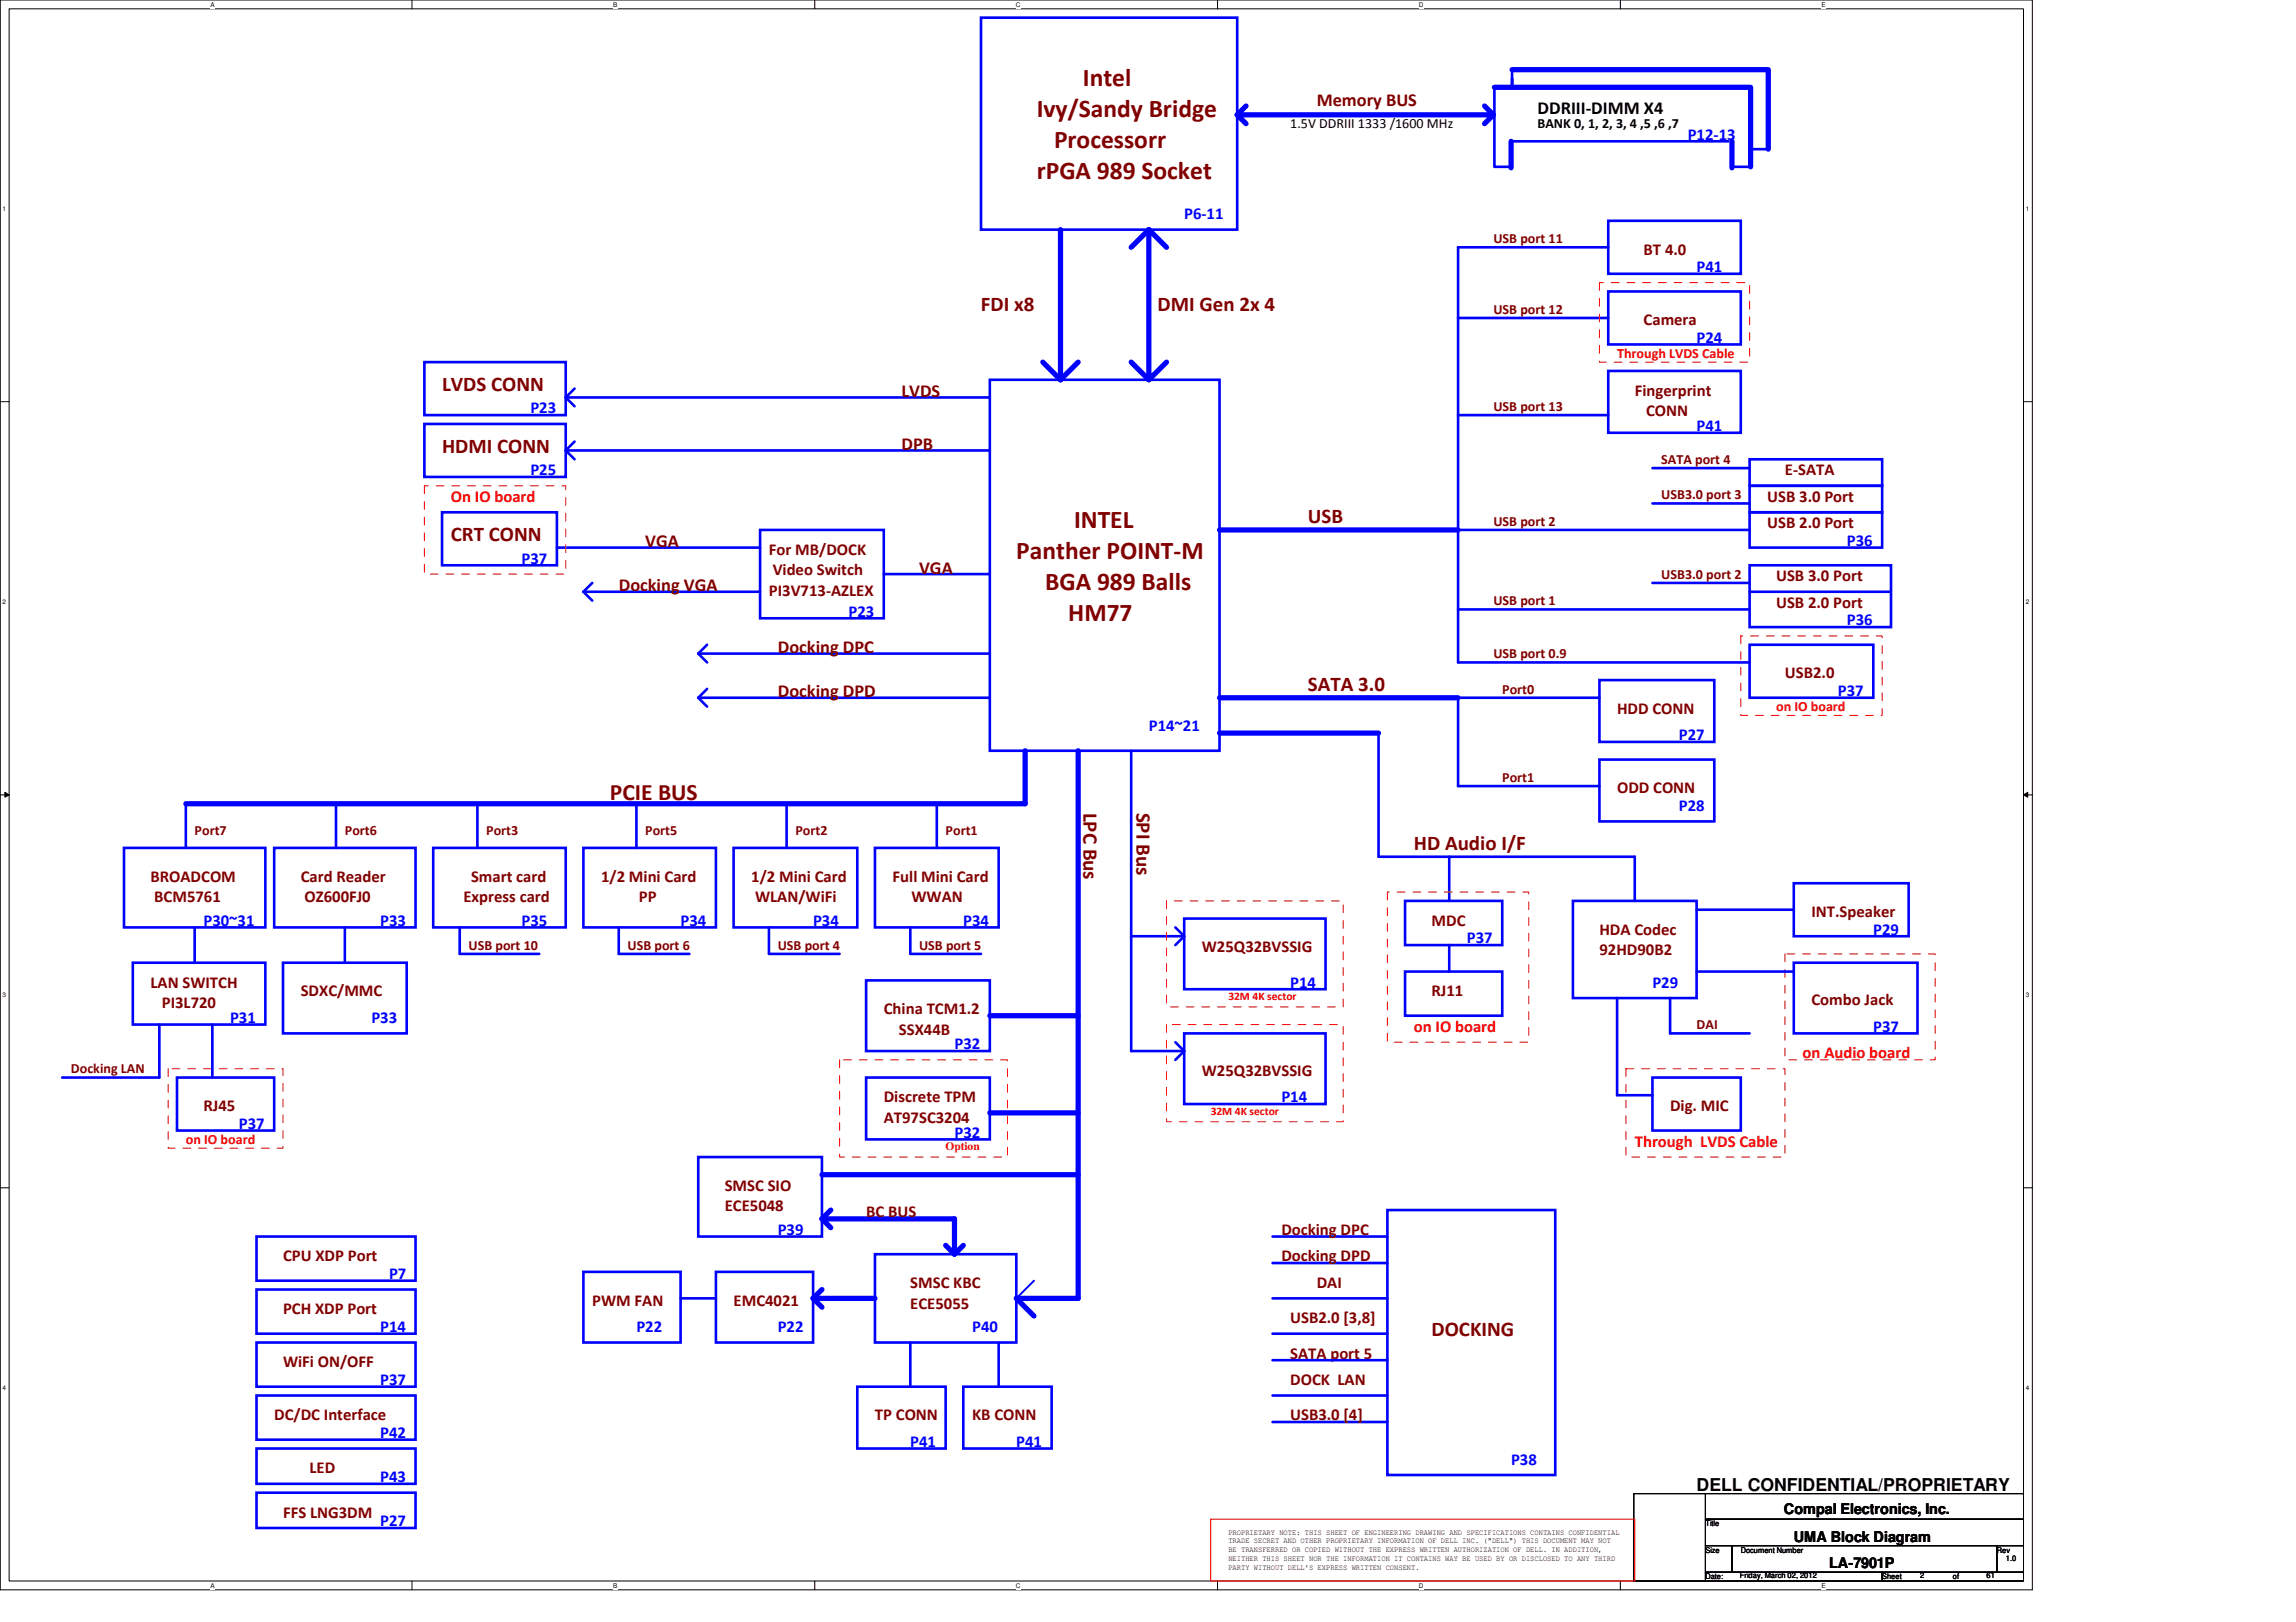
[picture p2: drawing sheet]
<svg xmlns="http://www.w3.org/2000/svg" width="297mm" height="210mm" viewBox="0 0 297 210" stroke-linecap="round" stroke-linejoin="round" font-family="sans-serif">
<defs><g id="words">
<g font-size="3.3" fill="#800000">
<text x="140.1" y="11.1">Intel</text>
<text x="134.1" y="15.2">Ivy/Sandy Bridge</text>
<text x="134.1" y="23.2">rPGA 989 Socket</text>
<text x="136.4" y="19.2">Processorr</text>
<text x="139" y="68.3">INTEL</text>
<text x="131.5" y="72.3">Panther POINT-M</text>
<text x="135.2" y="76.3">BGA 989 Balls</text>
<text x="138.2" y="80.3">HM77</text>
</g>
<text font-size="3" fill="#800000" x="78.9" y="103.5">PCIE BUS</text>
<g font-size="2.7" fill="#800000">
<text x="126.9" y="40.3">FDI x8</text>
<text x="149.8" y="40.3">DMI Gen 2x 4</text>
<text x="57.2" y="50.6">LVDS CONN</text>
<text x="57.2" y="58.6">HDMI CONN</text>
<text x="58.3" y="70">CRT CONN</text>
<text x="169.2" y="67.7">USB</text>
<text x="169.2" y="89.5">SATA 3.0</text>
<text x="140.2" y="105.2" transform="rotate(90 140.2 105.2)">LPC Bus</text>
<text x="147" y="105.2" transform="rotate(90 147 105.2)">SPI Bus</text>
<text x="182.9" y="110">HD Audio I/F</text>
<text x="185.2" y="172.9">DOCKING</text>
</g>
<g font-size="2.4" fill="#800000">
<text x="170.3" y="13.7">Memory BUS</text>
<text x="116.6" y="51.4">LVDS</text>
<text x="116.6" y="58.3">DPB</text>
<text x="83.5" y="70.8">VGA</text>
<text x="80.1" y="76.5">Docking VGA</text>
<text x="118.9" y="74.3">VGA</text>
<text x="100.6" y="84.5">Docking DPC</text>
<text x="100.6" y="90.3">Docking DPD</text>
</g>
<text font-size="2.4" x="198.9" y="14.8">DDRIII-DIMM X4</text>
<text font-size="2.3" x="219.5" y="193">DELL CONFIDENTIAL/PROPRIETARY</text>
<g font-size="2.2" fill="#00f">
<text x="218.4" y="18.1">P12-13</text>
<text x="153.2" y="28.4">P6-11</text>
<text x="219.5" y="35.2">P41</text>
<text x="219.5" y="44.4">P24</text>
<text x="68.6" y="53.5">P23</text>
<text x="219.5" y="55.8">P41</text>
<text x="68.6" y="61.5">P25</text>
<text x="238.9" y="70.7">P36</text>
<text x="67.5" y="72.9">P37</text>
<text x="109.8" y="79.8">P23</text>
<text x="238.9" y="80.9">P36</text>
<text x="148.6" y="94.7">P14~21</text>
<text x="217.2" y="95.8">P27</text>
<text x="237.8" y="90.1">P37</text>
<text x="217.2" y="104.9">P28</text>
<text x="26.3" y="119.8">P30~31</text>
<text x="49.2" y="119.8">P33</text>
<text x="67.5" y="119.8">P35</text>
<text x="88.1" y="119.8">P34</text>
<text x="105.2" y="119.8">P34</text>
<text x="124.6" y="119.8">P34</text>
<text x="189.8" y="122.1">P37</text>
<text x="242.4" y="120.9">P29</text>
<text x="166.9" y="127.8">P14</text>
<text x="213.8" y="127.8">P29</text>
<text x="29.8" y="132.4">P31</text>
<text x="48" y="132.4">P33</text>
<text x="123.5" y="135.8">P32</text>
<text x="242.4" y="133.5">P37</text>
<text x="165.8" y="142.7">P14</text>
<text x="30.9" y="146.1">P37</text>
<text x="123.5" y="147.2">P32</text>
<text x="100.6" y="159.8">P39</text>
<text x="50.3" y="165.5">P7</text>
<text x="49.2" y="172.4">P14</text>
<text x="82.3" y="172.4">P22</text>
<text x="100.6" y="172.4">P22</text>
<text x="125.8" y="172.4">P40</text>
<text x="49.2" y="179.2">P37</text>
<text x="49.2" y="186.1">P42</text>
<text x="49.2" y="191.8">P43</text>
<text x="117.8" y="187.2">P41</text>
<text x="131.5" y="187.2">P41</text>
<text x="195.5" y="189.5">P38</text>
<text x="49.2" y="197.5">P27</text>
</g>
<g font-size="2.2" fill="#800000">
<text x="212.6" y="32.9">BT 4.0</text>
<text x="212.6" y="42.1">Camera</text>
<text x="211.5" y="51.2">Fingerprint</text>
<text x="213" y="53.9">CONN</text>
<text x="228.6" y="64.9">USB 3.0 Port</text>
<text x="230.9" y="61.5">E-SATA</text>
<text x="99.5" y="71.8">For MB/DOCK</text>
<text x="228.6" y="68.4">USB 2.0 Port</text>
<text x="99.5" y="77.1">PI3V713-AZLEX</text>
<text x="100" y="74.5">Video Switch</text>
<text x="229.8" y="75.2">USB 3.0 Port</text>
<text x="229.8" y="78.7">USB 2.0 Port</text>
<text x="230.9" y="87.8">USB2.0</text>
<text x="209.2" y="92.4">HDD CONN</text>
<text x="209.2" y="102.7">ODD CONN</text>
<text x="19.5" y="114.1">BROADCOM</text>
<text x="20" y="116.8">BCM5761</text>
<text x="38.9" y="114.1">Card Reader</text>
<text x="39.4" y="116.8">OZ600FJ0</text>
<text x="60" y="116.8">Express card</text>
<text x="60.9" y="114.1">Smart card</text>
<text x="77.8" y="114.1">1/2 Mini Card</text>
<text x="82.6" y="116.8">PP</text>
<text x="97.2" y="114.1">1/2 Mini Card</text>
<text x="97.7" y="116.8">WLAN/WiFi</text>
<text x="115.5" y="114.1">Full Mini Card</text>
<text x="117.9" y="116.8">WWAN</text>
<text x="185.2" y="119.8">MDC</text>
<text x="234.4" y="118.7">INT.Speaker</text>
<text x="155.5" y="123.2">W25Q32BVSSIG</text>
<text x="206.9" y="120.9">HDA Codec</text>
<text x="206.9" y="123.6">92HD90B2</text>
<text x="19.5" y="127.8">LAN SWITCH</text>
<text x="20.9" y="130.5">PI3L720</text>
<text x="38.9" y="128.9">SDXC/MMC</text>
<text x="114.3" y="131.2">China TCM1.2</text>
<text x="185.2" y="128.9">RJ11</text>
<text x="234.4" y="130.1">Combo Jack</text>
<text x="116.3" y="133.9">SSX44B</text>
<text x="26.3" y="143.8">RJ45</text>
<text x="114.3" y="142.7">Discrete TPM</text>
<text x="155.5" y="139.2">W25Q32BVSSIG</text>
<text x="216.1" y="143.8">Dig. MIC</text>
<text x="114.3" y="145.3">AT97SC3204</text>
<text x="93.8" y="154.1">SMSC SIO</text>
<text x="93.8" y="156.8">ECE5048</text>
<text x="112.1" y="157.5">BC BUS</text>
<text x="165.8" y="159.8">Docking DPC</text>
<text x="36.6" y="163.2">CPU XDP Port</text>
<text x="117.8" y="166.7">SMSC KBC</text>
<text x="165.8" y="163.2">Docking DPD</text>
<text x="170.3" y="166.7">DAI</text>
<text x="36.6" y="170.1">PCH XDP Port</text>
<text x="76.6" y="169">PWM FAN</text>
<text x="94.9" y="169">EMC4021</text>
<text x="117.8" y="169.3">ECE5055</text>
<text x="166.9" y="171.2">USB2.0 [3,8]</text>
<text x="36.6" y="177">WiFi ON/OFF</text>
<text x="166.9" y="175.8">SATA port 5</text>
<text x="166.9" y="179.2">DOCK LAN</text>
<text x="35.5" y="183.8">DC/DC Interface</text>
<text x="113.2" y="183.8">TP CONN</text>
<text x="125.8" y="183.8">KB CONN</text>
<text x="166.9" y="183.8">USB3.0 [4]</text>
<text x="40" y="190.7">LED</text>
<text x="36.6" y="196.4">FFS LNG3DM</text>
</g>
<g font-size="2.2" fill="#f00">
<text x="58.3" y="64.9">On IO board</text>
<text x="182.9" y="133.5">on IO board</text>
<text x="233.2" y="136.9">on Audio board</text>
<text x="211.5" y="148.4">Through LVDS Cable</text>
</g>
<g font-size="1.9">
<text x="230.8" y="196">Compal Electronics, Inc.</text>
<text x="232.1" y="199.5">UMA Block Diagram</text>
<text x="236.6" y="202.9">LA-7901P</text>
</g>
<g font-size="1.8">
<text x="166.9" y="16.6">1.5V DDRIII 1333 /1600 MHz</text>
<text x="198.9" y="16.6">BANK 0, 1, 2, 3, 4 ,5 ,6 ,7</text>
</g>
<g font-size="1.8" fill="#800000">
<text x="193.2" y="31.5">USB port 11</text>
<text x="193.2" y="40.6">USB port 12</text>
<text x="193.2" y="53.2">USB port 13</text>
<text x="214.9" y="60">SATA port 4</text>
<text x="214.9" y="64.6">USB3.0 port 3</text>
<text x="193.2" y="68">USB port 2</text>
<text x="214.9" y="74.9">USB3.0 port 2</text>
<text x="193.2" y="78.3">USB port 1</text>
<text x="193.2" y="85.2">USB port 0.9</text>
<text x="194.3" y="89.7">Port0</text>
<text x="194.3" y="101.2">Port1</text>
<text x="25.2" y="108">Port7</text>
<text x="44.6" y="108">Port6</text>
<text x="62.9" y="108">Port3</text>
<text x="83.5" y="108">Port5</text>
<text x="102.9" y="108">Port2</text>
<text x="122.3" y="108">Port1</text>
<text x="60.6" y="122.9">USB port 10</text>
<text x="81.2" y="122.9">USB port 6</text>
<text x="100.6" y="122.9">USB port 4</text>
<text x="118.9" y="122.9">USB port 5</text>
<text x="219.5" y="133.2">DAI</text>
<text x="9.2" y="138.9">Docking LAN</text>
</g>
<g font-size="1.8" fill="#f00">
<text x="209.2" y="46.3">Through LVDS Cable</text>
<text x="229.8" y="92">on IO board</text>
<text x="24" y="148">on IO board</text>
</g>
<g font-size="1.5" fill="#f00">
<text x="158.9" y="129.4">32M 4K sector</text>
<text x="122.3" y="148.8">Option</text>
<text x="156.6" y="144.3">32M 4K sector</text>
</g>
<g font-size="1">
<text x="220.6" y="197.5">Title</text>
<text x="158.9" y="198.6">PROPRIETARY NOTE: THIS SHEET OF ENGINEERING DRAWING AND SPECIFICATIONS CONTAINS CONFIDENTIAL</text>
<text x="158.9" y="199.7">TRADE SECRET AND OTHER PROPRIETARY INFORMATION OF DELL INC. (&quot;DELL&quot;) THIS DOCUMENT MAY NOT</text>
<text x="158.9" y="200.9">BE TRANSFERRED OR COPIED WITHOUT THE EXPRESS WRITTEN AUTHORIZATION OF DELL. IN ADDITION,</text>
<text x="158.9" y="202">NEITHER THIS SHEET NOR THE INFORMATION IT CONTAINS WAY BE USED BY OR DISCLOSED TO ANY THIRD</text>
<text x="158.9" y="203.2">PARTY WITHOUT DELL'S EXPRESS WRITTEN CONSENT.</text>
<text x="220.6" y="200.9">Size</text>
<text x="225.2" y="200.9">Document Number</text>
<text x="258.4" y="200.9">Rev</text>
<text x="259.5" y="202.1">1.0</text>
<text x="220.6" y="204.3">Date:</text>
<text x="225.1" y="204.2">Friday, March 02, 2012</text>
<text x="243.5" y="204.3">Sheet</text>
<text x="248.4" y="204.2">2</text>
<text x="252.6" y="204.3">of</text>
<text x="257" y="204.2">61</text>
</g>
<g font-size=".8">
<text x="27.2" y=".9">A</text>
<text x="79.3" y=".9">B</text>
<text x="131.4" y=".9">C</text>
<text x="183.6" y=".9">D</text>
<text x="235.7" y=".9">E</text>
<text x=".3" y="27.3">1</text>
<text x="262.1" y="27.3">1</text>
<text x=".3" y="78.1">2</text>
<text x="262.1" y="78.1">2</text>
<text x=".3" y="129">3</text>
<text x="262.1" y="129">3</text>
<text x=".3" y="179.9">4</text>
<text x="262.1" y="179.9">4</text>
<text x="27.2" y="205.5">A</text>
<text x="79.3" y="205.5">B</text>
<text x="131.4" y="205.5">C</text>
<text x="183.6" y="205.5">D</text>
<text x="235.7" y="205.5">E</text>
</g>
</g></defs>
<path d="M0 0h262.9v205.7h-262.9zM1.2 1.1h260.6v203.5h-260.6z" fill="none" stroke="#000" stroke-width=".13"/>
<g fill="#fff">
<path d="M27.2 .1h.6v1h-.6z"/>
<path d="M27.2 204.7h.6v1h-.6z"/>
</g>
<path d="M53.3 0v1.1M53.3 204.6v1.1" fill="none" stroke="#000" stroke-width=".13"/>
<g fill="#fff">
<path d="M79.3 .1h.6v1h-.6z"/>
<path d="M79.3 204.7h.6v1h-.6z"/>
</g>
<path d="M105.4 0v1.1M105.4 204.6v1.1" fill="none" stroke="#000" stroke-width=".13"/>
<g fill="#fff">
<path d="M131.4 .1h.6v1h-.6z"/>
<path d="M131.4 204.7h.6v1h-.6z"/>
</g>
<path d="M157.5 0v1.1M157.5 204.6v1.1" fill="none" stroke="#000" stroke-width=".13"/>
<g fill="#fff">
<path d="M183.6 .1h.5v1h-.5z"/>
<path d="M183.6 204.7h.5v1h-.5z"/>
</g>
<path d="M209.6 0v1.1M209.6 204.6v1.1" fill="none" stroke="#000" stroke-width=".13"/>
<g fill="#fff">
<path d="M235.7 .1h.5v1h-.5z"/>
<path d="M235.7 204.7h.5v1h-.5z"/>
<path d="M.3 26.5h.5v1h-.5z"/>
<path d="M262.1 26.5h.4v1h-.4z"/>
<path d="M.3 77.4h.5v.9h-.5z"/>
<path d="M262.1 77.4h.4v.9h-.4z"/>
</g>
<path d="M0 52h1.2M261.8 52h1.1" fill="none" stroke="#000" stroke-width=".13"/>
<g fill="#fff">
<path d="M.3 128.3h.5v.9h-.5z"/>
<path d="M262.1 128.3h.4v.9h-.4z"/>
</g>
<path d="M0 102.9h1.2M.6 102.5l.6 .4-.6 .3zM261.8 102.9l.5-.4v.7zM261.8 102.9h1.1" fill="none" stroke="#000" stroke-width=".13"/>
<path d="M.6 102.5l.6 .4-.6 .3zM261.8 102.9l.5-.4v.7z" fill="#000"/>
<g fill="#fff">
<path d="M.3 179.1h.5v.9h-.5z"/>
<path d="M262.1 179.1h.4v.9h-.4z"/>
</g>
<path d="M0 153.7h1.2M261.8 153.7h1.1M211.4 193.3h9.2v11.3h-9.2zM220.6 193.3h41.2v3.3h-41.2zM220.6 196.6h41.2v3.4h-41.2zM220.6 200h3.5v3.5h-3.5zM220.6 203.5h22.9v1.1h-22.9zM224.1 200h34.3v3.5h-34.3zM243.5 203.5h18.3v1.1h-18.3zM258.4 200h3.4v3.5h-3.4z" fill="none" stroke="#000" stroke-width=".13"/>
<g fill="none" stroke="#00f" stroke-width=".68">
<path d="M160.1 14.9h33.1l-1.1 1.1M160.1 14.9l1.1 1.1M161.2 13.7l-1.1 1.2M192.1 13.7l1.1 1.2M193.3 11.3h33.2v10.3M195.5 18.3v3.4M195.6 9h33.2v10.3M224.1 18.3v3.4M137.2 29.7v19.4M148.6 29.7l2.3 2.3M148.6 29.7l-2.3 2.3M148.6 29.7v19.4l2.3-2.2"/>
<path d="M134.9 46.9l2.3 2.2M139.5 46.9l-2.3 2.2M146.3 46.9l2.3 2.2M157.8 68.6h30.8M132.6 97.2v6.8h-108.6M139.5 97.2v70.8h-8l2.3 2.3M157.8 90.3h30.8M157.8 94.9h20.5M128.1 131.4h11.4M106.3 152h33.2M106.3 157.7l1.2 1.2M106.3 157.7h17.2v4.6"/>
<path d="M107.5 156.6l-1.2 1.1M128.1 144h11.4M105.2 168l1.1 1.2M105.2 168h8M106.3 166.9l-1.1 1.1M122.3 161.2l1.2 1.1M124.6 161.2l-1.1 1.1"/>
</g>
<g fill="none" stroke="#00f" stroke-width=".34">
<path d="M126.9 2.3h33.2v27.4h-33.2zM193.3 11.3v10.3h2.3M195.5 18.3h28.1M195.6 9v2.3v-1.1M226.5 19.3h2.3M208.1 32h-19.5v53.7h37.8M208.1 37.7h17.1v6.9h-17.1zM208.1 28.6h17.1v6.8h-17.1zM224.2 21.6h2.3M54.9 54.9h18.3v6.8h-18.3zM54.9 46.9h18.3v6.8h-18.3zM73.2 51.4l1.1 1.2"/>
<path d="M73.2 58.3l1.1 1.1M73.2 51.4h54.9M73.2 58.3h54.9M74.3 50.3l-1.1 1.1M74.3 57.1l-1.1 1.2M128.1 49.1h29.7v48.1h-29.7zM188.6 53.7h19.5M188.6 41.1h19.5M208.1 48h17.1v8h-17.1zM226.4 59.4h17.1v3.5h-17.1zM57.2 66.3h14.8v6.9h-14.8zM72 70.9h26.3"/>
<path d="M75.5 76.6l1.1 1.1M75.5 76.6h22.8M76.6 75.4l-1.1 1.2M98.3 68.6h16v11.4h-16zM114.3 74.3h13.8M188.6 68.6h37.8M188.6 78.9h37.8M213.8 65.2h12.6M213.8 75.4h12.6M213.8 60.6h12.6M226.4 76.6h18.2M226.4 66.3h17.1v4.6h-17.1z"/>
<path d="M226.4 73.2h18.2v8h-18.2zM226.4 62.9h17.1v3.4h-17.1zM90.3 84.6l1.2 1.1M90.3 90.3l1.2 1.1M90.3 90.3h37.8M90.3 84.6h37.8M91.5 83.4l-1.2 1.2M91.5 89.2l-1.2 1.1M146.3 97.2v38.8h6.9M178.3 94.9v16h33.2v5.7M206.9 90.3h-18.3v11.4h18.3M206.9 88h14.9v8h-14.9z"/>
<path d="M206.9 98.3h14.9v8h-14.9zM226.4 83.4h16v6.9h-16zM16 109.7h18.3v10.3h-18.3zM24 104v5.7M35.5 109.7h18.3v10.3h-18.3zM43.5 104v5.7M56 109.7h17.2v10.3h-17.2zM61.8 104v5.7M75.5 109.7h17.1v10.3h-17.1zM82.3 104v5.7M94.9 109.7h16v10.3h-16zM101.8 104v5.7"/>
<path d="M113.2 109.7h16v10.3h-16zM121.2 104v5.7M153.2 118.9h18.3v9.1h-18.3zM181.8 116.6h12.5v5.7h-12.5zM187.5 110.9v5.7M203.5 116.6h16v12.6h-16zM219.5 117.7h12.6M232.1 114.3h14.8v6.9h-14.8zM17.2 124.6h17.1v8h-17.1zM20.6 132.6v6.8h-12.6M22.9 139.4h12.6v6.9h-12.6zM25.2 120v4.6"/>
<path d="M27.5 132.6v6.8M36.6 124.6h16v9.1h-16zM44.6 120v4.6M59.5 120v3.4h10.3M80 120v3.4h9.2M99.5 120v3.4h9.1M112.1 139.4h16v8h-16zM112.1 126.9h16v9.1h-16zM117.8 120v3.4h9.1M146.3 121.2h6.9M152.1 134.9l1.1 1.1M152.1 120l1.1 1.2"/>
<path d="M153.2 136l-1.1 1.2M153.2 121.2l-1.1 1.1M153.2 133.7h18.3v9.2h-18.3zM181.8 125.7h12.5v5.7h-12.5zM187.5 122.3v3.4M209.2 129.2v12.5h4.6M213.8 139.4h11.4v6.9h-11.4zM216.1 129.2v4.5h10.3M219.5 125.7h12.6M232.1 124.6h16v9.1h-16zM90.3 149.7h16v10.3h-16zM179.5 156.6h21.7v34.3h-21.7z"/>
<path d="M33.2 173.7h20.6v5.8h-20.6zM33.2 166.9h20.6v5.7h-20.6zM33.2 160h20.6v5.7h-20.6zM75.5 164.6h12.5v9.1h-12.5zM88 168h4.6M92.6 164.6h12.6v9.1h-12.6zM110.9 179.5h11.4v8h-11.4zM113.2 162.3h18.3v11.4h-18.3zM117.8 173.7v5.8M124.6 179.5h11.5v8h-11.5zM129.2 173.7v5.8M164.6 168h14.9"/>
<path d="M164.6 163.4h14.9M164.6 172.6h14.9M164.6 176h14.9M164.6 160h14.9M33.2 180.6h20.6v5.7h-20.6zM33.2 187.5h20.6v4.5h-20.6zM33.2 193.2h20.6v4.5h-20.6zM164.6 184h14.9M164.6 180.6h14.9"/>
</g>
<path d="M133.8 165.7l-2.3 2.3" fill="none" stroke="#00f" stroke-width=".25"/>
<path d="M206.9 36.6h19.5v10.3h-19.5zM54.9 62.9h18.3v11.4h-18.3zM225.2 82.3h18.3v10.3h-18.3zM150.9 116.6h22.9v13.7h-22.9zM179.5 115.4h18.3v19.5h-18.3zM21.8 138.3h14.8v10.3h-14.8zM108.6 137.2h21.7v12.5h-21.7zM150.9 132.6h22.9v12.6h-22.9zM210.4 138.3h20.5v11.4h-20.5zM230.9 123.4h19.5v13.8h-19.5z" fill="none" stroke="#f00" stroke-width=".13" stroke-dasharray="1 1 1 1 1 1 1 1"/>
<path d="M156.6 196.6h54.9v8h-54.9z" fill="none" stroke="#f00" stroke-width=".13"/>
<use href="#words"/>
</svg>
